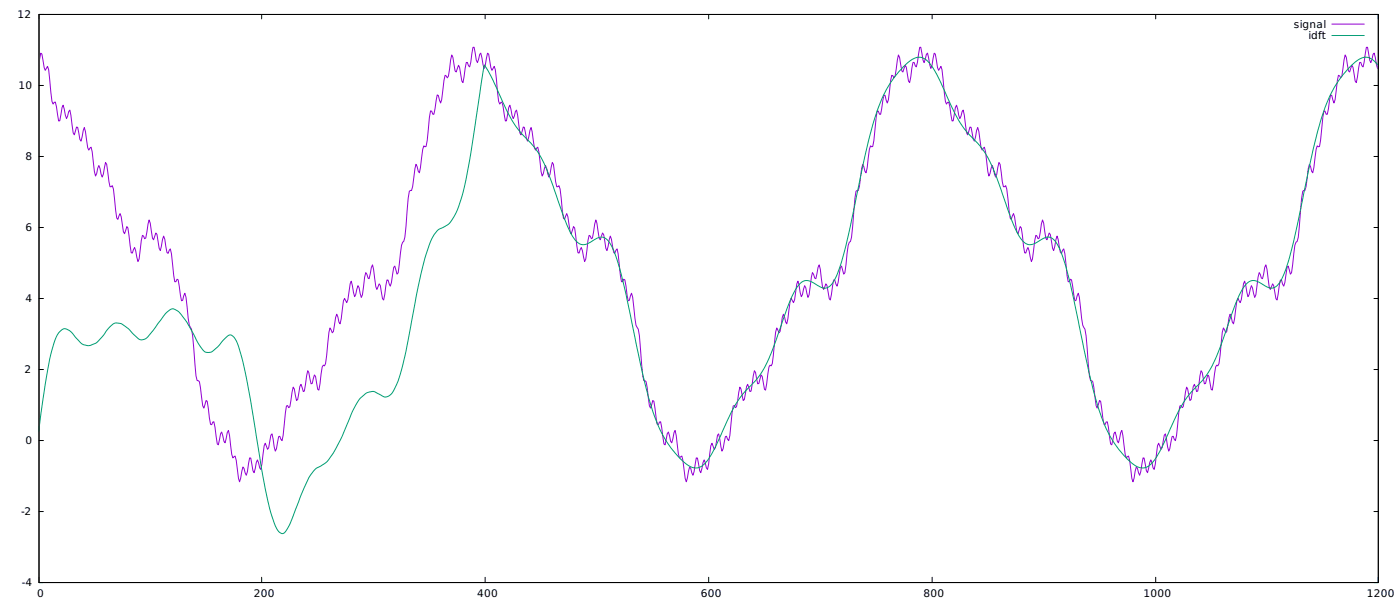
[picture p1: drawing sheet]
<svg xmlns="http://www.w3.org/2000/svg" width="563mm" height="243mm" viewBox="0 0 563 243" stroke-linecap="round" stroke-linejoin="round" font-family="sans-serif">
<defs><g id="words">
<g font-size="4.2">
<text x="7.1" y="7.1">12</text>
<text x="520.6" y="11.3">signal</text>
<text x="526.6" y="15.9">idft</text>
<text x="7.4" y="35.6">10</text>
<text x="10.2" y="64.2">8</text>
<text x="10.2" y="92.8">6</text>
<text x="10.2" y="121.3">4</text>
<text x="9.9" y="149.9">2</text>
<text x="10.2" y="178.5">0</text>
<text x="8.5" y="207">-2</text>
<text x="8.8" y="235.6">-4</text>
<text x="15" y="240.2">0</text>
<text x="102.1" y="240.2">200</text>
<text x="192.1" y="240.2">400</text>
<text x="282" y="240.2">600</text>
<text x="371.6" y="240.2">800</text>
<text x="460.1" y="240.2">1000</text>
<text x="550.1" y="240.2">1200</text>
</g>
</g></defs>
<g fill="none" stroke="#000" stroke-width=".4">
<path d="M15.7 5.8h539v228.6h-539zM17.5 5.8h-1.8v1.8M105.3 5.8v1.8M195.2 5.8v1.8M285.2 5.8v1.8M375.1 5.8v1.8M465.1 5.8v1.8M552.9 5.8h1.8v1.8M15.7 34.4h1.8M552.9 34.4h1.8M15.7 63h1.8M552.9 63h1.8"/>
<path d="M15.7 91.5h1.8M552.9 91.5h1.8M15.7 120.1h1.8M552.9 120.1h1.8M15.7 148.7h1.8M552.9 148.7h1.8M15.7 177.2h1.8M552.9 177.2h1.8M15.7 205.8h1.8M552.9 205.8h1.8M15.7 232.3v2.1h1.8M105.3 232.3v2.1"/>
<path d="M195.2 232.3v2.1M285.2 232.3v2.1M375.1 232.3v2.1M465.1 232.3v2.1M554.7 232.3v2.1h-1.8"/>
</g>
<path d="M536 9.7h13M15.5 26.4l.9-5 .5 .4 1.3 6.5 .9-1.6 .5 1.3 1.3 12.8 .5 1.1 .4-.7 .5-.1 1.3 7.6 .5-.1 .9-5.4 .4-.9 1.4 5.4 .9-2.8 .4-.6 1.4 9.2 .4 .7 .9-3.1 .5 .2 .8 4.7 .5 .8 1.3-5.5 1.4 8.2 .4 .9 .9-1.2 .5 1.9 .9 7.9 .4 1.8 1.4-4.2 1.3 4.6 1.4-5.8 .4 .7 1.4 9 .9-.4 .4 1.3 1.4 11.8 .4 .5 .9-2.3 .5 1.2 .9 6.1 .4 .7 .9-2.8 .5 .5 1.3 10 .5 .1 .9-2.2 1.3 5.6 .5-1 1.3-9.5 .5 .3 .4 1 .5-.2 1.3-7.3 .5 1.3 .9 6.1 .4 .6 .9-2.7 .5 .6 .9 5.5 .4 .9 1.4-5.8 1.3 6.6 .5 .3 .8-1.8 1.8 13.3 .5-.1 .4-1 .5 .3 1.3 8.4 .5-.2 .9-2.8 .4 1.6 1.4 11.3 .9 1.5 .4 2.7 1.4 16.1 .4 1.9 .9 .5 1.4 9.7 .4 .9 .9-3 .5 .2 1.3 9.3 .5 .2 .4-1.1 .5-.1 1.3 8.9 .5 .4 .9-4.5 .4-.7 .9 3.8 .5 .6 .9-4.2 .4-.8 1.4 9.6 .4 1.4 .9-.7 1.8 10.4 1.4-6 1.3 3.3 1.4-7 .4 .1 .9 5.1 .5 .8 1.3-5.2 1.3 3.8 1.4-9.5 .4-1 1 2.5 .4-.6 .9-5.1 .4-.5 1.4 6.9 .4-.9 .9-4.9 .5-.2 .9 1.8 1.8-14 .4-.1 .5 .8 .4-.4 1.4-7.8 .4 .7 .9 4.6 .5-.3 .9-5.3 .4-.9 .9 2.9 .5-.2 1.3-8.1 .5 .7 .9 4.5 .4-.1 .9-3.4 .5 .6 .9 5.1 .4 .4 1.4-9.4 .4-.7 .5 .3 .4-.9 1.4-12.7 .4-1.6 .9 1.9 .5-.5 .9-5.7 .4-1.3 .9 3.2 .5 .7 1.3-9.2 .5-1 .8 1.7 .5-1.2 .9-6.4 .4-1.1 1.4 6.3 1.4-4.4 .4 .8 .9 3.8 .5-1 1.3-8.9 .9 2.2 .4 .2 1.4-5.5 1.3 8.8 .5 1 .9-2.2 .4 .7 .9 5.3 .5 .5 1.3-8.1 .5 .1 .9 2.4 1.3-7.5 .5-.5 .9 3.2 .4-.6 1.4-11 .4-1.2 .5-.4 .4-1.7 1.8-18.4 .9-.4 .5-1.6 1.3-8.9 .9 2.9 .5 .5 1.3-9.5 .5-1.3 .4 .3 .5-.1 .4-2.4 1.4-11.9 .4 .1 .5 1.3h.4l1.3-7.8 .5 .2 .9 3 .4-1.3 1.4-9.8 .9 1 .5-.6 1.3-8.6 .5 1 .8 5.4 .5 .5 .9-2.7 .4 .8 .9 5.5 .5 .6 1.3-8.1h.5l.9 1.8 1.3-7.9h.5l.9 5.2 .4 1 .9-3.3 .5-.5 1.3 6.1 1.4-6.1 .4 .4 .9 5.4 .5 1.1 .9-1.6 .4 1.3 1.4 12.8 .4 1.1 .9-.8 1.4 7.6 .4-.1 .9-5.4 .5-.9 1.3 5.4 .9-2.8 .5-.6 1.3 9.2 .5 .7 .9-3.1 .4 .2 .9 4.7 .4 .8 1.4-5.5 1.4 8.2 .4 .9 .9-1.2 .5 1.9 .8 7.9 .5 1.8 1.3-4.2 1.4 4.6 1.4-5.8 .4 .7 1.3 9 .9-.4 .5 1.3 1.3 11.8 .5 .5 .9-2.3 .4 1.2 .9 6.1 .5 .7 .9-2.8 .4 .5 1.4 10 .4 .1 .9-2.2 1.4 5.6 .4-1 1.4-9.5 .4 .3 .5 1 .4-.2 1.4-7.3 1.3 7.4 .5 .6 .9-2.7 .4 .6 .9 5.5 .5 .9 1.3-5.8 1.4 6.6 .4 .3 .9-1.8 1.8 13.3 .4-.1 .5-1 .5 .3 1.3 8.4 .5-.2 .8-2.8 .5 1.6 1.3 11.3 1 1.5 .4 2.7 1.4 16.1 .4 1.9 .9 .5 1.3 9.7 .5 .9 .9-3 .4 .2 1.4 9.3 .4 .2 .5-1.1 .4-.1 1.4 8.9 .4 .4 .9-4.5 .5-.7 .9 3.8 .4 .6 1.4-5 1.3 9.6 .5 1.4 .9-.7 1.3 9 .5 1.4 1.3-6 .5 .6 .9 2.7 1.3-7 .5 .1 .9 5.1 .4 .8 1.4-5.2 .9 3.2 .4 .6 1.4-9.5 .4-1 .9 2.5 .5-.6 .8-5.1 .5-.5 1.3 6.9 .5-.9 .9-4.9 .4-.2 1 1.8 1.8-14 .4-.1 .4 .8 .5-.4 1.3-7.8 .5 .7 .9 4.6 .4-.3 .9-5.3 .5-.9 .9 2.9 .4-.2 1.4-8.1 .4 .7 .9 4.5 .5-.1 .9-3.4 .4 .6 .9 5.1 .5 .4 1.3-9.4 .5-.7 .4 .3 .5-.9 1.3-12.7 .5-1.6 .9 1.9 .4-.5 .9-5.7 .5-1.3 1.3 3.9 1.4-9.2 .4-1 .9 1.7 .5-1.2 .9-6.4 .4-1.1 1.4 6.3 .4-.8 .9-3.6 .5 .8 .8 3.8 .5-1 1.3-8.9 1 2.2 .4 .2 .9-4.5 .5-1 1.3 8.8 .5 1 .8-2.2 .5 .7 .9 5.3 .4 .5 1.4-8.1 .4 .1 1 2.4 1.3-7.5 .4-.5 .9 3.2 .5-.6 1.3-11 .5-1.2 .4-.4 .5-1.7 1.8-18.4 .9-.4 .4-1.6 1.4-8.9 .9 2.9 .4 .5 1.4-9.5 .4-1.3 .5 .3 .4-.1 .5-2.4 1.3-11.9 .5 .1 .4 1.3h.5l1.3-7.8 .5 .2 .9 3 .4-1.3 1.4-9.8 .4 .2 .4 .8 .5-.6 1.3-8.6 .5 1 .9 5.4 .4 .5 1-2.7 .4 .8 .9 5.5 .5 .6 1.3-8.1h.5l.8 1.8 1.4-7.9h.4l1 5.2 .4 1 .9-3.3 .5-.5 1.3 6.1 .4-1.1 .9-5 .5 .4 .9 5.4 .4 1.1 .9-1.6 .5 1.3 1.3 12.8 .5 1.1 .9-.8 1.3 7.6 .5-.1 .9-5.4 .4-.9 1.4 5.4 1.3-3.4 1.4 9.2 .4 .7 .9-3.1 .5 .2 .9 4.7 .4 .8 1.4-5.5 1.3 8.2 .5 .9 .8-1.2 .5 1.9 1.3 9.7 1.4-4.2 1.4 4.6 1.3-5.8 .5 .7 1.3 9 .9-.4 .4 1.3 1.4 11.8 .4 .5 1-2.3 1.3 7.3 .5 .7 .8-2.8 .5 .5 1.3 10 .5 .1 .9-2.2 1.3 5.6 .5-1 1.3-9.5 .9 1.3 .5-.2 1.3-7.3 .5 1.3 .9 6.1 .4 .6 .9-2.7 .5 .6 .9 5.5 .4 .9 1.4-5.8 1.3 6.6 .5 .3 .9-1.8 1.8 13.3 .4-.1 .5-1 .4 .3 1.3 8.4 .5-.2 .9-2.8 .4 1.6 1.4 11.3 .9 1.5 .5 2.7 1.3 16.1 .5 1.9 .8 .5 1.4 9.7 .4 .9 1-3 .4 .2 1.4 9.3 .4 .2 .4-1.1 .5-.1 1.3 8.9 .5 .4 .9-4.5 .4-.7 1 3.8 .4 .6 .9-4.2 .4-.8 1.4 9.6 .4 1.4 .9-.7 .5 1.7 .9 7.3 .4 1.4 1.4-6 .4 .6 .9 2.7 1.4-7 .4 .1 .9 5.1 .5 .8 1.3-5.2 .9 3.2 .5 .6 1.3-9.5 .5-1 .9 2.5 .4-.6 .9-5.1 .5-.5 1.3 6.9 1.4-5.8 .4-.2 .9 1.8 1.8-14 .5-.1 .4 .8 .4-.4 1.4-7.8 .4 .7 1 4.6 .4-.3 .9-5.3 .5-.9 .8 2.9 .5-.2 1.3-8.1 .5 .7 .9 4.5 .4-.1 1-3.4 .4 .6 .9 5.1 .5 .4 1.3-9.4 .4-.7 .5 .3 .4-.9 1.4-12.7 .4-1.6 .9 1.9 .5-.5 1.3-7 .9 3.2 .5 .7 1.3-9.2 .5-1 .9 1.7 .4-1.2 .9-6.4 .5-1.1 1.3 6.3 1.4-4.4 1.3 4.6 .5-1 1.3-8.9 .9 2.2 .5 .2 .8-4.5 .5-1 1.3 8.8 .5 1 .9-2.2 .4 .7 1 5.3 .4 .5 1.4-8.1 .4 .1 .9 2.4 1.3-7.5 .5-.5 .9 3.2 .4-.6 1.4-11 .4-1.2 .5-.4 .5-1.7 1.3-15.6 .5-2.8 .8-.4 .5-1.6 .9-7.2 .4-1.7 1.4 3.4 1.3-9.5 .5-1.3 .4 .3 .5-.1 1.8-14.3 .4 .1 .5 1.3h.4l1.4-7.8 .4 .2 .9 3 .5-1.3 1.3-9.8 .9 1 .5-.6 1.3-8.6 .5 1 .9 5.4 .4 .5 .9-2.7 .5 .8 .8 5.5 .5 .6 1.3-8.1h.5l.9 1.8 1.4-7.9h.4l.9 5.2 .5 1 .8-3.3 .5-.5 1.3 6.1" fill="none" stroke="#9400d3" stroke-width=".4"/>
<path d="M536 14.3h13M554.3 26.1a5.4 5.4 0 0 0-9-1.1 44.6 44.6 0 0 0-13.4 22.2 661.9 661.9 0 0 0-10.8 47.7l-2.7 10.5a21.1 21.1 0 0 1-4.9 9.9 4.4 4.4 0 0 1-5.4-.9l-1-.6a4.1 4.1 0 0 0-6.2 1.3 85.6 85.6 0 0 0-8.1 19.7 51.5 51.5 0 0 1-9.5 18.8 45.4 45.4 0 0 0-12.1 18.4 50.8 50.8 0 0 1-8.1 14.8 5.1 5.1 0 0 1-7.6-.5 44.6 44.6 0 0 1-13.5-22.2 662 662 0 0 1-10.8-47.7l-2.7-10.5a21.6 21.6 0 0 0-4.9-9.9 4.4 4.4 0 0 0-5.4 .9l-.9 .6a4.1 4.1 0 0 1-6.3-1.2 85.1 85.1 0 0 1-8.1-19.8 51.5 51.5 0 0 0-9.4-18.8 43.1 43.1 0 0 1-11.7-17.3 65.5 65.5 0 0 0-8.1-15.4 5.1 5.1 0 0 0-8.1 0 44.6 44.6 0 0 0-13.5 22.2 661.9 661.9 0 0 0-10.8 47.7l-2.7 10.5a21.1 21.1 0 0 1-4.9 9.9 4.4 4.4 0 0 1-5.4-.9l-.9-.6a4.1 4.1 0 0 0-6.3 1.3 87.6 87.6 0 0 0-8.1 19.7 52.6 52.6 0 0 1-9 18.4l-.9 .9a45 45 0 0 0-11.6 17.9 53.1 53.1 0 0 1-8.1 14.8 5.1 5.1 0 0 1-7.7-.5 44.6 44.6 0 0 1-13.5-22.2 661.9 661.9 0 0 1-10.7-47.7l-2.8-10.5a20.7 20.7 0 0 0-4.9-9.9 4.5 4.5 0 0 0-5.4 .9l-.9 .6a4.3 4.3 0 0 1-6.7-1.8 115.5 115.5 0 0 1-8.5-21.7 41.9 41.9 0 0 0-9.5-17.2 43.6 43.6 0 0 1-11.2-17.4l-4.1-8.9-2.7-4.4-1.3 8.7a453.5 453.5 0 0 1-7.7 44.4 22.6 22.6 0 0 1-5.8 11.3l-1.8 1.1a9.4 9.4 0 0 0-5.4 6.8 236.8 236.8 0 0 0-8.1 35.9l-1.8 9a38.8 38.8 0 0 1-5.4 15.2 2.86 2.86 0 0 1-4.5 .3 5.1 5.1 0 0 0-7.6 1.1l-.9 .9a129 129 0 0 0-7.6 16.4l-.9 1.7a16.4 16.4 0 0 1-7.7 9 13.2 13.2 0 0 0-5.4 7.2l-4.5 11.2a23.4 23.4 0 0 1-4 8.1 1.98 1.98 0 0 1-2.7-1.1 64.6 64.6 0 0 1-5.4-19l-1.8-10.5a388.1 388.1 0 0 0-8.1-43.1 7.7 7.7 0 0 0-3.6-6 8 8 0 0 0-4 3.5l-.9 1.1a5.3 5.3 0 0 1-5 2.5 15.5 15.5 0 0 1-4.9-7.2l-3.6-6.1a8 8 0 0 0-4.9-4.3 9.9 9.9 0 0 0-5 4.8l-3.6 4.8a5.2 5.2 0 0 1-4 3l-1.4-.6-4.9-4.7a4.3 4.3 0 0 0-6.8 .4l-2.7 3.6a7 7 0 0 1-6.7 3.4 9.7 9.7 0 0 1-4.9-4.4 4.4 4.4 0 0 0-4.1-2.1 7.9 7.9 0 0 0-3.6 5.4 239.9 239.9 0 0 0-6.3 35.9" fill="none" stroke="#009e73" stroke-width=".4"/>
<use href="#words"/>
</svg>
